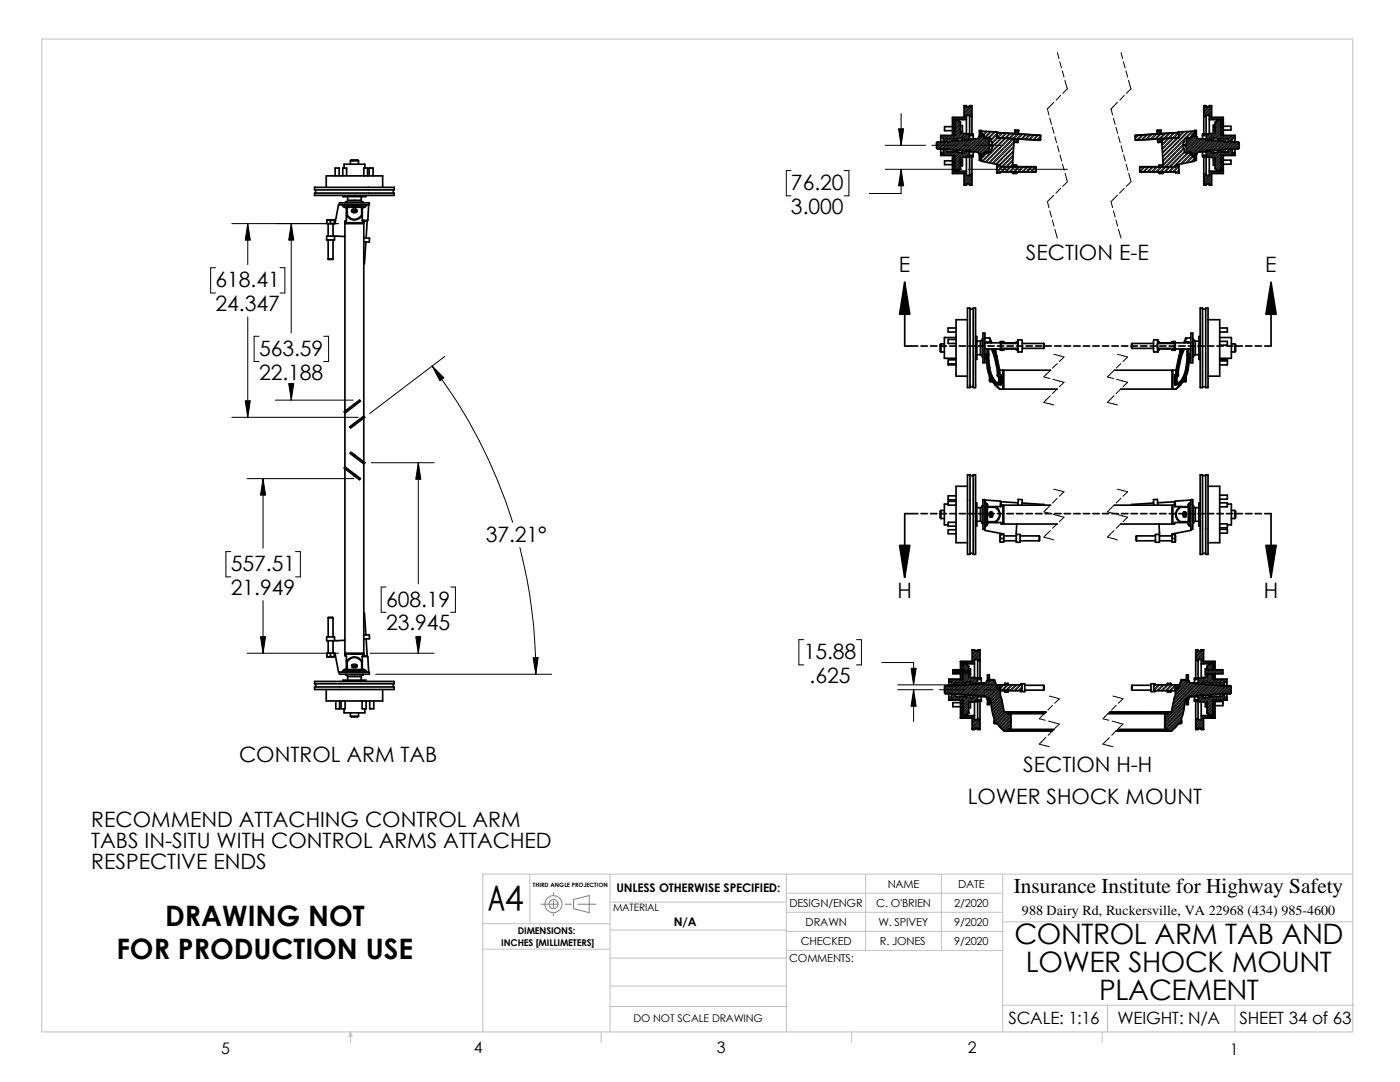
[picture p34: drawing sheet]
<svg xmlns="http://www.w3.org/2000/svg" width="279mm" height="216mm" viewBox="0 0 279 216" stroke-linecap="round" stroke-linejoin="round" font-family="sans-serif">
<defs><g id="words">
<text font-size="7.7" x="97.5" y="181.7">A4</text>
<g font-size="5.6">
<text x="33" y="184.7">DRAWING NOT</text>
<text x="23.2" y="191.3">FOR PRODUCTION USE</text>
<text x="202.4" y="188.3">CONTROL ARM TAB AND</text>
<text x="204.7" y="194">LOWER SHOCK MOUNT</text>
<text x="219.4" y="199.6">PLACEMENT</text>
</g>
<g font-size="4.2">
<text x="157.9" y="38">76.20</text>
<text x="157.9" y="42.7">3.000</text>
<text x="204.7" y="51.8">SECTION E-E</text>
<text x="43" y="57.4">618.41</text>
<text x="179.4" y="54.3">E</text>
<text x="252.5" y="54.3">E</text>
<text x="43" y="62.1">24.347</text>
<text x="51.7" y="71">563.59</text>
<text x="51.7" y="75.8">22.188</text>
<text x="46.1" y="114">557.51</text>
<text x="96.9" y="108.2">37.21°</text>
<text x="46.1" y="118.7">21.949</text>
<text x="179.1" y="119.3">H</text>
<text x="252.2" y="119.3">H</text>
<text x="77" y="121.1">608.19</text>
<text x="77" y="125.8">23.945</text>
<text x="160.4" y="131.6">15.88</text>
<text x="161.5" y="136.3">.625</text>
<text x="47.7" y="152">CONTROL ARM TAB</text>
<text x="204.2" y="154">SECTION H-H</text>
<text x="193.1" y="160.5">LOWER SHOCK MOUNT</text>
<text x="18.2" y="165">RECOMMEND ATTACHING CONTROL ARM</text>
<text x="18.2" y="169.2">TABS IN-SITU WITH CONTROL ARMS ATTACHED</text>
<text x="18.2" y="173.3">RESPECTIVE ENDS</text>
<text x="202.4" y="178.3">Insurance Institute for Highway Safety</text>
</g>
<g font-size="3.4">
<text x="201.3" y="204.3">SCALE: 1:16</text>
<text x="223" y="204.3">WEIGHT: N/A</text>
<text x="247.4" y="204.3">SHEET 34 of 63</text>
</g>
<g font-size="3.2">
<text x="44.2" y="210.2">5</text>
<text x="94.6" y="210.2">4</text>
<text x="143" y="210.2">3</text>
<text x="193.2" y="210.2">2</text>
<text x="245.4" y="210.4">1</text>
</g>
<text font-size="2.8" x="204" y="182.5">988 Dairy Rd, Ruckersville, VA 22968 (434) 985-4600</text>
<g font-size="2.4">
<text x="123" y="178">UNLESS OTHERWISE SPECIFIED:</text>
<text x="134.5" y="184.8">N/A</text>
</g>
<g font-size="2.2">
<text x="177.2" y="177.1">NAME</text>
<text x="191.2" y="177.1">DATE</text>
<text x="157.6" y="180.9">DESIGN/ENGR</text>
<text x="160.8" y="184.7">DRAWN</text>
<text x="174.9" y="180.9">C. O'BRIEN</text>
<text x="175.3" y="184.7">W. SPIVEY</text>
<text x="190.4" y="180.9">2/2020</text>
<text x="190.4" y="184.7">9/2020</text>
<text x="157.5" y="191.9">COMMENTS:</text>
<text x="159.8" y="188.5">CHECKED</text>
<text x="175.6" y="188.5">R. JONES</text>
<text x="190.4" y="188.5">9/2020</text>
</g>
<text font-size="2.1" x="126.4" y="203.9">DO NOT SCALE DRAWING</text>
<text font-size="2" x="122.3" y="181.7">MATERIAL</text>
<g font-size="1.9">
<text x="100" y="188.8">INCHES [MILLIMETERS]</text>
<text x="103.3" y="186.4">DIMENSIONS:</text>
</g>
<text font-size="1.2" x="106.3" y="177.1">THIRD ANGLE PROJECTION</text>
</g></defs>
<g fill="none" stroke="#c0c0c0" stroke-width=".2">
<path d="M8.3 7.8h261.7v198.1h-261.7zM105.7 174.4v9.9M121.8 174.4v31.5M156.9 178.2h43M156.9 174.4v31.5M172.8 174.4v15.3M187.9 174.4v15.3M200.1 174.4v31.5M270 174.4h-173.6v31.5M96.4 189.4h25.4M96.4 184.3h25.4M121.8 180h35.1"/>
<path d="M121.8 191.2h35.1M121.8 196.8h35.1M121.8 185.6h35.1M156.9 185.8h43.2M156.9 182h43M156.9 189.7h43M200.1 183.9h69.9M69.9 205.9l.4 .9h-.7zM69.9 205.9v2.2M120 205.9v2.2M121.8 200.8h35.1M170 205.9v2.2"/>
<path d="M200.1 200.6h70.1M220 205.9v2.2M221 200.6v5.4M246.5 200.6v5.3"/>
</g>
<g fill="none" stroke="#808080" stroke-width=".2">
<path d="M110.4 178.1v.4M110.4 179.8v1.3M114.5 179.5l3.1-.8v3.4l-3.1-.8zM107.9 180.4h3.6M110.4 182.3v.5M112.8 180.4h1.2M115.3 180.4h3.6"/>
<circle cx="110.4" cy="180.4" r=".92"/>
<circle cx="110.5" cy="180.4" r="1.71"/>
</g>
<g fill="none" stroke="#000" stroke-width=".34">
<path d="M62.8 38.5h15.9v.5h-15.9zM62.8 37.4h15.9v.5h-15.9zM63 37.9v.6M65.1 37.4v-2.3h11.3v2.3M66.9 35.1v-1.6h.8v1.6M68.4 35.1v-1.6h.8v1.6M68.4 39a.41 .41 0 0 0 .6 .2h3.4a.36 .36 0 0 0 .4 .1 .36 .36 0 0 0 .2-.3M68.7 33.5v-.7h4.1v.7M69.4 40l-.1 .3h-.3M69.4 40h2.7M69.4 39.2v.8M69.9 32.1h1.6"/>
<path d="M69.9 32.1l.2-.2h1.3l.1 .2M69.9 32.1v.7M71.5 32.1v.7M72.1 40l.2 .3h.2M72.1 39.2v.8M72.6 35.1v-1.6h.8v1.6M73.7 35.1v-1.6h.8v1.6M78.5 37.9v.6M187.7 27.5v.8M187.7 29.7v.8M187.7 30.5v.5h2.8v3.2h2.4M188.3 29.8v.7h-.6"/>
<path d="M188.6 28.3h-1.5l-.2 .2v1l.2 .2 6.4 .4v.2l1.6 .1 .2 .3M189.1 29.8v.5h2M190.1 32.1h-1.6v.8h1.6M190.1 25.3h-1.6v.8h1.6M190.1 31v3.6h2.3v2.4h.5v-.3h.6v.3h.5v-2.2M190.3 31l.2 .2M190.5 26.8l-.2 .2M191.1 27.7v.4M191.1 30v.3M191.1 23.9l.6 .5v2.1l2.5 .3v.3M191.1 27.7h-2v.6M191.1 30.3l.9 .3"/>
<path d="M191.7 31.8h.4v.4M191.7 25.1h.4v1.2h-.4M191.7 32.8h.4M191.7 32.2h.4M192 27.5v.5M192 30.1v.5M192 27.5h.4v.5M192 27.5l-.9 .2M192.1 32.8v.3h-.4M192.1 32.2v.6M192.4 30.1v.5h-.4M192.9 23.9v2.8"/>
<path d="M192.9 31.4v2.8M192.9 23.9h-2.4v3.1h-2.8v.5M192.9 34.2v.8h.6v-.2M193.5 30.1v.9h.7M193.5 23.2v3.5M193.5 31.3v3.5M193.5 23.2v-.2h-.6v.9M193.5 23.2h.5M193.5 34.8h.5M194 23.2v3.6M194 31.3v3.5M194 23.2v-2.1h-.5v.2h-.6v-.2h-.5v2.3h-2.3v3.6"/>
<path d="M194.2 27.1v.6M194.2 30.3v.7M194.2 31v.3l-2.5 .2v2.2l-.6 .5M194.2 27.1h-.7v.9M195.3 27.3l-.3 .4h-1.5v.3l-3.9 .2v.1h-1.3v-.8h-.6M195.3 30.8h.5v1.4l3.8 .7v.4h7.1M195.3 27.3h.5v-1.3h-.3v1.3M195.5 30.8v1.2h.3M195.8 26.5l.5 .3 .1 .7 1.3 .1 .3 1v.9l-.3 .9-.3 .1h-1l-.1 .7-.5 .3M195.8 27.1h.6l.1 .3M195.8 26.2l3.2 .1-.1 1.2 3.5 .2M196.4 27.5l.2 .1h.4l.1-.1"/>
<path d="M196.4 30.6v.3h-.6M196.4 30.6h.1M196.7 30.4v.1M196.7 27.5v.1M196.8 30.4v.1M196.8 27.5v.1M196.8 30.4l.2 .1M197 27.5l-.2 .1M197.1 27.4l.3 .1 .1 1.4 .5 .1-.5 .2-.1 1.3-.3 .1-.1-.2h-.4l-.2 .2M199.1 27.5h.1M199.1 27.5l8.5 .5M199.1 26.5h.1"/>
<path d="M199.1 26.5l8.5 .5M199.1 26.5l-.1 .1-.1 .7 .2 .2M199.6 33.1h-.7v1.4h.7v-.2h7.1M202.1 33h.8M202.1 34.3v.3h.8M202.4 28.4h.8M202.4 27.7h.8v.7M202.4 27.7l-.3 5.6M202.5 26h.1M202.5 26h.8M202.5 26v.7l.7 .1 .1-.8M202.9 33v.3"/>
<path d="M202.9 34.3v.3M203.2 28.4h.1M203.2 26.7l4.4 .3M203.3 26h.1M206.7 33.3l.1 .1M206.8 34.2h.1M206.8 33.4h.1M206.8 34.2l-.1 .1M206.8 33.4v.8M207.6 28h.1M207.6 27h.1M207.6 27l.1 .1"/>
<path d="M207.6 27.9h.1M207.6 27.9v.1M207.7 27.1h.1M207.7 27.1l-.1 .8M226.5 27.1h.1M226.5 27.1l.1 .8M226.6 27.9l.1 .1M226.6 27.9h.1M226.6 27l-.1 .1M226.6 27h.1M226.7 28h.1M227.5 34.2l7.1 .1v.2h.8"/>
<path d="M227.5 33.4v.8M227.5 34.2h.1M227.5 33.4h.1M230.9 26h.1M230.9 26v.8l.8-.1M230.9 26.7l-4.3 .3M231 27.7l-4.3 .3M231 27.7l.1 .7M231.1 28.4h.1M231.3 34.3v.3h.9M231.7 26h-.8M231.7 26v.7"/>
<path d="M231.7 26h.1M231.8 27.7l.1 .7h-.8M231.8 27.7h-.8M231.8 27.7l.3 5.6M232.1 33h-.8v.3M232.1 34.3v.3M234.6 33.1h.7M235.1 26.5l-3.4 .2M235.1 26.5l.1 .1v.9M235.1 26.5h.1M235.1 26.5l-8.5 .5M235.3 33.1v1.4"/>
<path d="M237.1 27.4l-.3 .1-.1 1.4h-.4v.1l.4 .1 .1 1.5h.3l.1-.2h.5l.1 .2M237.1 27.5l.1 .1h.5l.1-.1M237.2 27.5l.2 .1M237.4 30.4l-.2 .1M237.4 30.4v.1M237.4 27.5v.1M237.5 30.4v.1M237.5 27.5v.1M237.8 30.6v.3h.1M237.8 30.6h.1M237.9 30.9v.3l.5 .3M237.9 30.9h.5"/>
<path d="M238.4 26.5l-.5 .4-.1 .6-1.1 .1a.43 .43 0 0 0-.3 .6l-.2 .3v1l.2 .4a.47 .47 0 0 0 .4 .6h1l.1 .4M238.4 27.1h-.6v.3M238.4 26.2l-3.2 .1 .1 1.2-8.6 .5M238.8 27.3v-1.3h-.4v1.3h.4M238.8 30.8v1.2h-.4M238.8 27.3l.3 .4h1.6v.3l3.9 .2v.1h1.4v-.8h.5M238.8 30.8h-.4v1.4l-3.8 .7v.4l-7.1 .1M240 30.3v.7M240 27.1v.6M240 31v.3l2.5 .2v2.2l.7 .5M240 27.1h.7v.9M240.2 31.3v3.5"/>
<path d="M240.2 23.2v3.6M240.2 23.2h.5M240.2 34.8h.5M240.2 23.2v-2.1h.5v.2h.6v-.2h.5v2.3h2.3v3.6M240.7 31.3v3.5M240.7 23.2v3.5M240.7 23.2v-.2h.6v.9M240.7 30.1v.9h-.7M241.3 31.4v2.8M241.3 23.9v2.8M241.3 23.9h2.4v3.1h2.8v.5M241.3 34.2v.8h-.6v-.2"/>
<path d="M241.7 30.1v.5h.5M242.1 25.9v.3h.4M242.1 25.3h.4M242.1 25.9h.4M242.1 25.3v.6M242.2 30.1v.5M242.2 27.5v.5M242.2 27.5h-.5v.5M242.2 27.5l1 .2M242.5 24.9h-.4v.4M242.5 31.8h-.4v1.2h.4M243.2 30v.3"/>
<path d="M243.2 27.7v.4M243.2 23.9l-.7 .5v2.1l-2.5 .3v.3M243.2 30.3l-1 .3M243.2 27.7h1.9v.6M243.7 26.8l.2 .2M243.9 31l-.2 .2M244.1 25.2h1.6v.8h-1.6M244.1 32h1.6v.8h-1.6M244.1 31v3.6h-2.3v2.4h-.5v-.3h-.6v.3h-.5v-2.2M245.1 29.8v.5h-1.9M245.7 28.3h1.4l.2 .2v1l-.2 .2-6.4 .4v.2h-1.4l-.4 .2-.1 .2M246 29.8v.7h.5"/>
<path d="M246.5 29.7v.8M246.5 27.5v.8M246.5 30.5v.5h-2.8v3.2h-2.4M65.5 51.7h1M65.5 44.6v2.5M65.5 47.9v3.8M65.6 43.9l.4 .1M65.6 43.9h.7M65.6 43.9l-.4 .1M66 44v.6M66.3 43.9l.4 .1M66.3 43.9l-.3 .1"/>
<path d="M66.5 44.6v2.5M66.5 47.9v3.8M66.7 44v.6M66.8 47.1v.8h-1.6v-.8l3.6 .1M67.7 40.9v-.4h6v.4h-6.1l-.8 3.7h-1.6v-.6M68.2 40.9l.3 .4h.2M68.7 41.3h.4M68.7 40.9v.4M68.8 44.4h3.8M68.8 44.4l.2 .2M68.9 41.4h.2M69 40.3h3.5"/>
<path d="M69 40.3v.2M69.1 41.5v2.6h-.3v.3M69.1 41.1h.2M69.1 41.1v.4M69.1 41.1h.1M69.2 43.1h.1M69.3 42.9a1.64 1.64 0 0 0 2.9 0M69.3 41.4v1.5M69.3 42.9l-.1 .2M69.3 41.4l-.2 .1M69.3 41.4h2.9M69.3 41.1h1.3"/>
<path d="M69.3 41.1v.3M70.2 42.1h.1M70.3 42h.1a.39 .39 0 0 0 .4 .3 .39 .39 0 0 0 .3-.3M70.3 42l-.1 .1M70.3 42h.8M70.3 42h.1M70.5 41.8l-.3 .3 .1-.1M70.5 41.8h.5M70.5 41.8l-.2 .2M70.5 41.1h.2M70.7 41.1h.3M71 41.8l.3 .3"/>
<path d="M71 41.8l.1 .2M71 41.1h1.2M71.1 42a.26 .26 0 0 1 .2 .3 .26 .26 0 0 1-.4 .1h-.5l-.2-.3M71.1 42l.2 .1M71.1 42h.1M71.3 42.1h.1M72.2 41.4v1.5M72.2 42.9l.1 .1a1.81 1.81 0 0 1-3.1 .1M72.2 41.4l.1 .1M72.3 41.3h.4M72.3 41.5v2.5l.3 .1v.3M72.3 41.4h.3"/>
<path d="M72.3 41.1v.4M72.3 44.1h1M72.3 41.1h-.1v.3M72.4 43.9l-.1 .1M72.5 40.3v.2M72.6 52.6h.1M72.6 47.5h1.1v.8h-1.1M72.6 44.4l-.1 .2M72.7 52.6l-.1 .1M72.7 40.9v.4M73 48.3l-.3 4.3M73.2 44l.1 .1"/>
<path d="M73.2 40.9l-.3 .4h-.2M73.3 44.1l-.2 3.4M73.6 40.9l-.2 3.1-1.1-.1M180.6 56.3v12.7h1.2M253.7 56.3v12.7h-1.3M181.9 69h1.3M183.8 69h1.3M185.7 69h1.3M187.6 69h1.3M187.8 68.6v1.6M187.8 68.6a1.99 1.99 0 0 0 0 1.6M187.8 70.2h.7"/>
<path d="M187.8 68.6h.7M189.2 72.6v.2h1.6M189.2 72.6h1.6M189.5 69h1.3M190.8 67.7h-1.6v.8h1.6M190.8 71.8h-1.6v.8M190.8 65.4h-1.6v.9h1.6M190.8 67.4h-2.3v4.1h2.3M191.4 69h1.3M193.1 61.5h.5v15.8h-.5zM193.1 63.8h-2.3v11.3h2.3M193.3 69h1.3"/>
<path d="M193.6 61.7h.6M193.6 77.2h.6M194.2 61.5h.5v15.8h-.5zM194.7 67.1h.2v4.6h-.2M194.9 70.8h.8M194.9 68.1h.8M195.2 69h1.3M195.7 70.8l.3 .2v.2M195.7 68.1v2.7M196 67.6v.3l-.3 .2M196 67.6v3.6h.2M196 67.6h.2"/>
<path d="M196.2 66.5h.4v5.9h-.4zM196.6 71.4h.2M196.6 67.4h.8M196.6 68.4h6.5v.1M196.8 70.6v.8M196.8 71.4l.3 2M197 69.6v1M197 68.2v.2M197 68.2l.1 .2M197 68.2h.7M197 70.6h-.2l.4 2.8M197.1 73.4h.1"/>
<path d="M197.1 73.4a5.9 5.9 0 0 0 1.5 3.4M197.1 69.6v2.3M197.1 70.4l-.1 .2M197.1 71.9h.2M197.1 72l.3 1.4M197.1 69h1.3M197.2 73.4a6.4 6.4 0 0 0 1.6 3.4M197.3 69.6v2.3M197.3 71.9l.2 1.5M197.4 73.4a6.1 6.1 0 0 0 1.3 3M197.4 70.8l-.2 .1M197.4 73.4h.1"/>
<path d="M197.4 67.4l.5 .8M197.4 67.4l.3 .8M197.5 75.8v.3l.2 .1M197.5 75.8v-.7l.2 .6h.1l-.1 .1M197.5 75.8h.2M197.5 73.4a5.5 5.5 0 0 0 1.3 2.9l-.1 .1M197.7 75.8l.3 .4M197.7 75.8v.4M197.7 76.2h.3M197.7 75.8h.1M197.7 68.2h.2M197.7 68.2v.2"/>
<path d="M197.9 69.6l.6 1.5h.1M197.9 68.2v.2M198 76.2h.1M198 69.6l.6 1.5M198.2 69.6l.6 1.4M198.4 69.6l.5 1.4h-.1M198.5 71.2l.1-.1 .6 2.8h-.1zM198.6 76.8l.9 .8M198.7 76.4l.1 .1M198.7 76.8l.9 .8h.6M198.7 76.8h.1M198.7 76.8h-.1"/>
<path d="M198.7 69.6v.9l-.1-.9-.2 .1M198.8 71h.1l.6 2.9M198.8 76.8h.9M198.8 71l.7 3.7M198.8 76.5h.5M199.1 74.9l.2 .3M199.1 74.9h.1M199.1 74.9v-.9h.1v.9M199.1 69h1.2M199.2 74.9l.1 .2M199.3 75.2v.2M199.3 76.3v.2"/>
<path d="M199.3 76.3h-.5v.2M199.3 75.1l.2 .3M199.3 75.1v.1M199.3 75.4h.2M199.3 76.2h.2M199.3 76.2v.1M199.3 75.4v.8M199.5 76.2l-.2 .3M199.5 73.9v.8M199.5 74.7l.2 .1M199.5 75.4v.8M199.5 73.9h.7"/>
<path d="M199.6 69.7l.1 .2zM199.7 68.2l-.1 .2zM199.7 74.8h.1v1.9l-.1 .1M199.7 68.2h.6v.2M199.7 69.4l.1 .1M199.7 68.4v1.2M199.7 74.8v2M199.8 68.5v1M199.8 68.5h3.4v1h-3.4M199.8 68.5l-.1 .1M200.2 73.9v3.7M200.2 73.9l.1 .1"/>
<path d="M200.3 69.6v.3h-.6M200.3 77.5l-.1 .1M201 69h1.2M202.8 69.6v.2h.3M202.9 69h1.2M203.1 69.6l.1 .6M203.1 68.4l.1-.6v2.4M203.1 68.2h-.3v.2M203.1 69.5v.1h-6.5M203.2 67.8h.7l.1 .3v2.1h-.8M204 68.5h4.3M204 69.5h4.3"/>
<path d="M204.8 69h1.2M206.7 69h1.2M208.3 68.5v1M208.3 68.5l.1 .2-.1 .8M208.6 69h1.2M209.7 73.9h-9.4v3.7h10.7M210.5 69h1.3M212.4 69h1.3M214.3 69h1.3M216.2 69h1.3M218.1 69h1.3M220 69h1.3"/>
<path d="M221.9 69h1.3M222.4 73.9h11.5v3.7h-10.2M223.8 69h1.3M225.7 69h1.3M225.9 68.5v1M225.9 68.5l-.1 .1v.8l.1 .1M225.9 68.5h4.3M225.9 69.5h4.3M227.6 69h1.3M229.5 69h1.3M231.1 67.8v.6M231.1 67.8v2.4v-.6"/>
<path d="M231.1 67.8h-.8l-.1 .2 .1 2.2h.8M231.1 68.2h.3v.2M231.1 69.5v.1h6.6M231.4 69.6v.2h-.3M231.4 69h1.3M233.3 69h1.3M233.9 77.5l.2 .1M233.9 69.6v.3h.6M234.1 73.9v3.7M234.1 77.6h.5M234.1 73.9h.6M234.1 73.9l-.2 .1"/>
<path d="M234.4 68.5v1M234.4 68.5h-3.3l-.1 .3 .1 .7h3.3M234.4 68.5l.1 .1M234.5 68.2l.1 .2zM234.5 74.8l-.1 .1v1.8l.1 .1M234.5 68.4v1.2M234.5 74.8v2M234.5 69.4l-.1 .1M234.5 68.2h-.6v.2M234.6 69.7l-.1 .2zM234.6 77.6h.1M234.7 76.2l.2 .3"/>
<path d="M234.7 73.9v.8M234.7 76.2h.2M234.7 75.4h.2M234.7 74.7l-.2 .1M234.7 75.4v.8M234.9 75.1l-.2 .3M234.9 76.2v.1M234.9 75.1v.1M234.9 75.4v.8M234.9 76.3v.2M234.9 75.2v.2M234.9 76.3h.5v.2"/>
<path d="M234.9 76.5h.5M235 74.9l-.1 .2M235 74.9v-.9h.2v.9M235 74.9h.2M235.2 74.9l-.3 .3M235.2 69h1.3M235.4 71h-.1l-.6 2.9M235.4 71l-.7 3.7M235.5 69.6v.9l.1-.9 .2 .1M235.5 76.4l-.1 .1M235.6 76.8h-.1l-.9 .8M235.6 76.8l-.9 .8"/>
<path d="M235.6 71.1l.2 .1-.6 2.7h-.2zM235.8 69.6l-.5 1.4h.1M236 69.6l-.6 1.4M236.2 76.2h-.1M236.2 76.2h.4M236.2 69.6l-.6 1.5M236.3 68.2h.2M236.3 69.6l-.5 1.5h-.2M236.3 68.2v.2M236.4 75.7l.2 .1M236.4 75.7h.2l.1-.6v.7M236.5 68.2h.7"/>
<path d="M236.5 68.2l-.1 .2M236.6 75.8l-.4 .4M236.6 75.8v.4M236.6 75.8h.1M236.7 73.4h.2M236.7 73.4a5.5 5.5 0 0 1-1.3 2.9l.1 .1M236.7 75.8v.2l-.1 .2M236.8 67.4l-.2 .1-.3 .7M236.8 67.4l-.3 .8M236.8 67.4h.9M236.9 73.4a6.1 6.1 0 0 1-1.4 3M236.9 71.9l.2 .1"/>
<path d="M236.9 69.6v2.3M236.9 71.9l-.2 1.5M236.9 70.8l.2 .1M237 73.4a5.9 5.9 0 0 1-1.6 3.4h-.9M237 73.4h.2M237.1 69.6v2.3M237.1 70.4l.1 .2M237.1 72l-.2 1.4M237.1 70.9h.1M237.2 73.4a6.7 6.7 0 0 1-1.6 3.4M237.2 69h1.2M237.2 68.2v.2"/>
<path d="M237.2 69.6v1M237.2 68.2l-.1 .2M237.2 70.6h.2l-.4 2.8M237.4 70.6v.8M237.4 71.4h.3M237.4 71.4l-.2 2M237.7 66.5h.3v5.9h-.3zM237.7 68.4h-6.6v.1M238 67.6h.2M238.2 67.6l.1 .3 .2 .2M238.2 67.6v3.6h-.2M238.5 70.8l-.2 .1-.1 .3"/>
<path d="M238.5 68.1v2.7M238.5 70.8h.8M238.5 68.1h.8M239.1 69h1.2M239.5 61.5h.5v15.8h-.5zM239.5 67.1a.36 .36 0 0 0-.3 .3 .36 .36 0 0 0 .1 .3v3.4a.36 .36 0 0 0-.1 .4 .36 .36 0 0 0 .3 .2M240 61.7h.6M240 77.2h.6M240.6 61.5h.5v15.8h-.5zM241 69h1.2M241.1 63.8h2.3v11.3h-2.3M242.9 69h1.2"/>
<path d="M243.4 68.1h1.5v.8h-1.5M243.4 71.8h1.5v.2M243.4 65.4h1.5v.9h-1.5M243.4 67.4h2.3v4.1h-2.3M243.4 72h1.5M244.8 69h1.2M244.9 72v.8h-1.5M245.7 70.2h.7M245.7 68.6h.7M246.4 68.6v1.6M246.4 68.6a1.99 1.99 0 0 1 0 1.6M246.7 69h1.2"/>
<path d="M248.6 69h1.3M250.5 69h1.3M68.8 82v-37.4h3.8v38.5M68.8 82.4v10.8M68.9 93.2l1.9 1.5M68.9 93.2l-.2 .2 2 1.5M69.8 90.4l.9 .7M70 90.2l.8 .6M70.6 84.5l.2 .3M70.6 84.5l-.8 .7 .2 .2 .8-.6M70.7 80.7l-1.9 1.3-.1 .2 .2 .2M70.7 80.7l.1 .2"/>
<path d="M70.7 80.7l1.1-.9 .1 .3-1.1 .8M70.8 80.9l-1.9 1.5M70.8 90.8l2 1.5-.2 .2-1.9-1.4M70.8 94.7l-.1 .2M70.8 94.7l1.1 .8-.1 .2-1.1-.8M70.8 90.8l-.1 .3M72.6 92.5v37.8h-3.8v-36.8M72.6 83.1l-2 1.4M72.6 83.1l.1 .2-1.9 1.5M72.6 83.4v8.8M190.8 98.9h-1.6v.8h1.6M193.1 94.7h.5v15.9h-.5z"/>
<path d="M193.1 97h-2.3v11.3h2.3M193.6 94.9h.6M194.2 94.7h.5v15.9h-.5zM196.6 99.8l3.1 .2-.1 1.1M237.7 99.8l-3.2 .2 .1 1.1M239.5 94.7h.5v15.9h-.5zM240 94.9h.6M240.6 94.7h.5v15.9h-.5zM241.1 97h2.3v11.3h-2.3M243.4 98.8h1.5v.8h-1.5M181.8 102.5h-1.2v12.7M181.9 102.5h1.3"/>
<path d="M183.8 102.5h1.3M185.7 102.5h1.3M187.6 102.5h1.3M187.8 101.9v1.6M187.8 101.9l-.2 .1v1.3l.2 .2M187.8 103.5h.7M187.8 101.9h.7M189.2 100.6h-.7v4.1h.7M189.5 102.5h1.3M190.8 100h-1.6v.8h1.6M190.8 105.7h-1.6v.8h1.6M190.8 104.2h-1.6v.8h1.6"/>
<path d="M191.4 102.5h1.3M193.3 102.5h1.3M193.6 110.4h.6M194.7 100.4a.36 .36 0 0 1 .3 .2 .36 .36 0 0 1-.1 .4v3.4a.36 .36 0 0 1 .1 .3 .36 .36 0 0 1-.3 .2M194.9 104h.8M194.9 101.3h.8M195.2 102.5h1.3M195.7 104l.3 .2v.2M195.7 101.3v2.7M196 100.9v.2l-.3 .2M196 104.4h.2M196.2 100.9h-.2v3.5"/>
<path d="M196.6 100.2l.4 .5M196.6 105.6h-.4v-5.9h.4v6.1l3.7 .8v1.6h-.6M196.6 104.6h.4M196.6 100.7h.4M196.8 102.7v.2M196.8 102.4v.3M196.8 101.1v.1M196.8 104.1v.1M196.8 104.1h.3M196.8 101.2h.3M196.8 101.2v1.2M196.8 102.9v1.2"/>
<path d="M196.8 104.3h.4M196.8 101.1h.4M197 104.6l-.4 .6M197 100.7v.4M197 104.3v.3M197.1 101.2h1.5M197.1 104.1h1.5M197.1 104.1l.1 .2M197.1 101.2v2.9M197.1 100.8v.3M197.1 104.3v.2M197.1 102.5h1.3"/>
<path d="M197.2 104.3h1.6M197.2 101.1h1.6M197.2 101.1l-.1 .1M197.5 102.9l.3 .3M197.5 102.4v.5M197.5 102.9l.2 .2M197.7 102.3a.41 .41 0 0 1 .3 .4 .41 .41 0 0 1-.3 .4M197.7 103.1l.1 .1M197.7 102.3l-.2 .1M197.7 102.3v.8M197.7 102.3h.1M197.7 103.1h.1"/>
<path d="M197.8 102.1a.59 .59 0 0 1 .4 .6 .59 .59 0 0 1-.4 .5M197.8 102.1l-.3 .3M197.8 102.1l-.1 .2M198.6 104.1l.1 .1M198.6 101.2a1.65 1.65 0 0 1 0 2.9M198.7 101.1a1.87 1.87 0 0 1 0 3.1M198.7 101.1l-.1 .1M198.7 101.1h.1M198.7 104.2l.1 .1M198.8 104.3h1v.3h.4M199.1 102.5h1.2M199.6 107.1l.1 .3"/>
<path d="M199.6 107.1v.7M199.6 107.8l.1 .4M199.6 101h.1M199.7 106.7l-.1 .4M199.7 107.4l-.1 .4M199.7 107.4h.6M199.7 106.7h.6M199.8 100.1v.9M199.8 100.1l3.4 .2M199.8 100.1l-.1 .1M200.2 100.8v3.8M200.2 100.8h-.4l-.1 .3h-.9"/>
<path d="M200.2 100.8l.1 .1M200.3 106.9h2.5M200.3 107.9h2.5M200.3 104.4l-.1 .2M201 102.5h1.2M202.9 102.5h1.2M202.9 104.6l-.1 3.6h.8v-1.6h-.8M203.2 100.8v-1.1h.8v1.1M203.6 106.9h3.8M203.6 107.9h3.8M204 100.4l4.3 .3M204.8 102.5h1.2"/>
<path d="M206.7 102.5h1.2M207.4 106.9v1M208.3 100.7v.1M208.3 100.7l.1 .1M208.6 102.5h1.2M209.7 100.8h-9.4v3.8h10.7M210.5 102.5h1.3M212.4 102.5h1.3M214.3 102.5h1.3M216.2 102.5h1.3M218.1 102.5h1.3M220 102.5h1.3"/>
<path d="M221.9 102.5h1.3M222.4 100.8h11.5v3.8h-10.2M223.8 102.5h1.3M225.7 102.5h1.3M225.9 100.7v.1M225.9 100.7l-.1 .1M226.8 106.9v1M226.8 106.9h3.8M226.8 107.9h3.8M227.6 102.5h1.3M229.5 102.5h1.3M230.3 100.8l-.1-1.1h.8l.1 1.1"/>
<path d="M230.3 100.4l-4.4 .3M231.3 104.6l.1 3.6h-.8v-1.6h.8M231.4 106.9h2.5M231.4 107.9h2.5M231.4 102.5h1.3M233.3 102.5h1.3M233.9 104.4l.2 .2M233.9 107.4h.6M233.9 106.7h.6M234.1 100.8v3.8M234.1 100.8h.3l.1 .3M234.1 100.8l-.2 .1"/>
<path d="M234.4 100.1v.9M234.4 100.1l-3.4 .2M234.4 100.1l.1 .1M234.5 107.4l.1 .4M234.5 106.7l.1 .4M234.5 101.1h2.5M234.6 107.8l-.1 .4M234.6 107.1l-.1 .3M234.6 107.1v.7M234.6 107.8v.4M234.6 106.7v.4M234.6 101h-.1"/>
<path d="M235.2 102.5h1.3M235.6 101.2l-.1-.1a1.76 1.76 0 0 0 0 3.1l.1-.1M235.6 101.2a1.64 1.64 0 0 0 0 2.9M235.6 104.1h1.6M235.6 101.2h1.6M236.6 102.3a.27 .27 0 0 0-.4-.1 .27 .27 0 0 0-.1 .3 .39 .39 0 0 0 .3 .6h.2M236.6 102.3l-.2-.2 .3 .3M236.6 102.3l-.3 .1a.39 .39 0 0 0-.1 .4 .39 .39 0 0 0 .4 .3M236.6 102.3v.8M236.6 102.3l.1 .1M236.6 102.3h.1M236.6 103.1h.1"/>
<path d="M236.7 102.9l-.3 .3 .2-.1M236.7 102.4v.5M236.7 102.9l-.1 .2M237 104.3h-2.6v.3h-.3M237 101.1l.2 .1M237 104.3h.4M237 101.1h.4M237.1 104.3v.2M237.1 100.8v.3M237.2 104.1l-.2 .2M237.2 101.2v2.9M237.2 104.1h.2"/>
<path d="M237.2 101.2h.2M237.2 102.5h1.2M237.2 104.6v.3l.5 .3M237.2 104.3v.3M237.2 100.7v.4M237.2 104.6h.5M237.2 100.7h.5M237.4 104.1v.1M237.4 102.4v.3M237.4 102.7v.2M237.4 101.1v.1M237.4 101.2v1.2"/>
<path d="M237.4 102.9v1.2M237.7 100.2l-.5 .3v.2M237.7 105.6h.3v-5.9h-.3v6.1l-3.8 .8v1.6h.6M238 100.9h.2v3.5M238 104.4h.2M238.2 100.9l.1 .3 .2 .1M238.5 104l-.2 .1-.1 .3M238.5 101.3v2.7M238.5 104h.8M238.5 101.3h.8M239.1 102.5h1.2M239.5 100.4a.36 .36 0 0 0-.3 .2 .36 .36 0 0 0 .1 .4v3.4a.36 .36 0 0 0-.1 .3 .36 .36 0 0 0 .3 .2"/>
<path d="M240 110.4h.6M241 102.5h1.2M242.9 102.5h1.2M243.4 100.3h1.5v.8h-1.5M243.4 104.5h1.5v.8h-1.5M243.4 105.6h1.5v.8h-1.5M244.8 102.5h1.2M244.9 100.6h.8v4.1h-.8M245.7 103.5h.7M245.7 101.9h.7M246.4 101.9v1.6M246.4 101.9l.2 .1v1.3l-.2 .2"/>
<path d="M246.7 102.5h1.2M248.6 102.5h1.3M250.5 102.5h1.3M252.4 102.5h1.3v12.7M62.8 136h15.9v.4h-15.9zM62.8 137.1h15.9v.5h-15.9zM63 136.4v.7M65.1 137.6v2.3h11.3v-2.3M65.2 131l.4 .1M65.2 131v-.7h1.6l.8 3.8h6.1v.4h-6v-.4M65.5 123.3h1M65.5 123.3v3.8"/>
<path d="M65.5 127.8v2.5M65.6 131.1h.7M66 131l-.4 .1M66 131l.3 .1M66 130.3v.7M66.5 123.3v3.8M66.5 127.8v2.5M66.7 131l-.4 .1M66.7 130.3v.7M67 139.9v1.5h.8v-1.5M68.1 139.9v1.5h.8v-1.5M68.4 136l.1-.3h4.5v.3"/>
<path d="M68.7 133.7h-.1l-.4 .4M68.7 133.7h.4M68.7 133.7v.4M68.8 130.5h3.8M68.8 130.5v.4h.3v1M68.8 127.8h-3.6v-.7h1.6v.7M68.9 133.5h.2M69 134.6l.2 .1 .2 .3M69 134.6h3.5M69 134.5v.1M69 130.3l-.2 .2M69.1 131.9l.1 .1"/>
<path d="M69.1 131.9v1.6M69.1 133.5l.2 .1M69.1 133.9h.2M69.1 133.5v.4M69.2 132a1.87 1.87 0 0 1 3.1 0M69.2 132h.1M69.3 132v1.6M69.3 132a1.65 1.65 0 0 1 2.9 0M69.3 133.6v.3M69.3 133.6h2.9M69.3 133.9h1.2M69.4 135h2.7"/>
<path d="M69.4 135v.7M70.2 132.9a.62 .62 0 0 1 .5-.4 .62 .62 0 0 1 .6 .4M70.2 132.9l.3 .3M70.2 132.9l.1 .1M70.3 133h.1a.39 .39 0 0 1 .4-.3 .39 .39 0 0 1 .3 .3M70.3 133l.2 .2M70.3 133h.8M70.3 133h.1M70.5 133.2h.5M70.5 133.9h.2M70.7 133.9h.3M71 133.9h1.2"/>
<path d="M71.1 133l-.1 .2M71.1 133h.1M71.3 132.9l-.1 .2-.2 .1M71.3 132.9l-.2 .1M72.1 135v.7M72.2 132v1.6M72.2 133.9h.1M72.2 133.6v.3M72.3 139.9v1.5h.8v-1.5M72.3 133.7h.4M72.3 132h-.1M72.3 131.9v.1"/>
<path d="M72.3 131.9v1.6M72.3 133.5l-.1 .1M72.3 133.5h.3M72.3 131v.9M72.3 133.5v.4M72.3 131h1.1l.2 3.1M72.5 134.6l-.2 .1-.2 .3M72.5 130.3l.1 .2M72.5 134.5v.1M72.6 122.3h.1M72.6 130.5v.4l-.3 .1M72.6 126.7h1.1v.8h-1.1"/>
<path d="M72.7 133.7l.5 .4M72.7 122.3l.3 4.4M72.7 133.7v.4M73.1 127.5l.2 3.4M73.3 130.9h-1l.1 .1M73.3 130.9l-.1 .1M73.8 139.9v1.5h.8v-1.5M78.5 136.4v.7M188.5 137.5v.3M188.5 137.8v.4l.2 .2 6.5 .3v.3h1.4M188.5 137v.5M188.7 138.4l1.5 .1"/>
<path d="M189.4 136.1v.7M189.4 138.4v.7M189.4 139.1v.6h2.7v3.1h2.4M189.4 136.1h.5v.7l5.3-.3v-.2h1.4M189.9 138.5v.6h-.5M190.2 134.2v.3h1.5M190.2 136.8h-1.5l-.2 .2M190.2 136.8l-1.5 .1-.2 .1M190.2 134.2h3.1v.9M190.2 133.9v.3M190.7 138.5v.5h2M191.7 133.6h-1.5v.3"/>
<path d="M191.7 134.3v1.3l.4-.2M192.1 139.9l-.4-.2v3.6h2.3v2.2h.5M192.1 134.3v1.3h-2.7v.5M192.2 134.2l-.1 .1M192.4 134.2l.9 .1M192.4 133.8h.9M192.7 136.3v.3M192.7 138.6v.4M192.7 136.3h-2v.5M192.7 132.5l.6 .5M192.7 139l.9 .2M193.3 133.4h.4v.2"/>
<path d="M193.3 133h.1M193.3 135.1l2.5 .2M193.3 133v.9h-3.1M193.3 133.6h.4M193.3 134.6h.4M193.6 136v.5M193.6 138.7v.5M193.6 136h.5v.5M193.6 136l-.9 .3M193.7 134.6l-.4 .1M193.7 133.6v1M194.1 138.7v.5h-.5"/>
<path d="M194.5 132.5v2.8M194.5 140v2.8M194.5 129.7v.2h.6v-.2h.5M194.5 129.7h-.5v2.3h-2.3v1.8h.4v-1.3h2.4M195.1 138.7v.9h.7M195.1 131.8v3.5M195.1 140v3.4M195.1 131.8v-.2h-.6v.9M195.1 131.8h.5M195.6 131.8v3.5M195.6 139.9v3.5M195.6 129.7v2.1"/>
<path d="M195.8 135.6v.7M195.8 139v.6M195.8 135.6h-.7v.9M195.8 139.9h.1M195.8 135.3h.1M195.8 139.9l-2.5 .2M195.8 135.3v.3M195.8 139.6v.3M196.6 139l.2 .1 .2 .3h.4v1.2h-.3v-1.2M196.6 139l.2 .1 .2 .3M197 135.8l-.2 .3-.2 .2M197 135.8l-.2 .4-.2 .1"/>
<path d="M197 135.8h.4v-1.1h-.3v1.1M197.4 139.6h.3l.3 2.1 .4 1.6M197.4 135.6h1M198.5 135.7l-.2-.1 .8 1.6M198.8 136.7h.3M199 137.1l.2 .1M199.1 136.7h.3M199.1 137.2h.1M199.1 136.7v.5M199.2 137.2h.3M199.4 136.7h.1M199.4 136.7v.5"/>
<path d="M199.5 137.2l.1 .2M199.5 137.2l.1 .3M199.5 136.7h.1M199.5 136.7v.5M199.6 137.5v.3M199.6 136.7h4.4v1.1h-4.4M199.6 136.7v2l.2 .5M199.9 139.2l.5 2.9M200.5 137.9l.1 .2zM200.6 136.4l-.1 .2zM200.6 136.4h.6v.3M201.2 137.8v.3h-.6"/>
<path d="M203.7 136.7v-.3h.8v1.6h-.8v-.2M204.5 136.7h3.8M204.5 137.7h3.8M208.3 136.8v.9M208.3 136.7l.1 .1M208.4 136.9l-.1 .8M225.9 136.7v1M225.9 136.7v1h3.8M225.9 136.7h3.8M230.5 136.7v-.3h-.8v1.6h.8v-.2M233 137.8v.3h.6M233.6 136.4l.1 .2z"/>
<path d="M233.6 136.4h-.6v.3M233.7 137.9l-.1 .2zM234.4 139.2l-.6 2.9h-.7l-.1 .1M234.6 136.7h.1M234.6 137.5v.3M234.6 136.7h-4.3v1.1h4.3M234.6 136.7v2l-.2 .5M234.7 136.7h.1M234.7 136.7v.5M234.7 137.2l-.1 .2M234.7 137.2l-.1 .3M234.7 137.2h.3"/>
<path d="M234.8 136.7h.4M234.8 136.7v.5M235.2 137.1l-.2 .1M235.2 137.2h-.2M235.2 136.7v.5M235.2 136.7h.2M235.9 135.6l-.2 .1M235.9 135.6l-.2 .1-.5 1.5M235.9 135.6h.9M236.8 139.6h-.2l-.3 2.1-.5 1.6M237.2 139.4v1.2h-.4v-1.2h.5M237.2 135.8v-1.1h-.4v1.1h.5"/>
<path d="M237.2 135.8l.1 .3 .4 .2-.3-.1zM237.7 139l-.3 .1-.2 .3M237.7 139l-.4 .1-.1 .3M238.4 139v.6M238.4 135.6v.7M238.4 139.9l2.5 .2M238.4 135.6h.7v.9M238.4 139.9h.1M238.4 135.3h.1M238.4 135.3v.3M238.4 139.6v.3M238.6 139.9v3.5"/>
<path d="M238.6 131.8v3.5M238.6 131.8h.5M239.1 140v3.4M239.1 131.8v3.5M239.1 129.7v.2h.6v-.2h.5M239.1 131.8v-.2h.6v.9M239.1 129.7h-.5v2.1M239.1 138.7v.9h-.7M239.7 140v2.8M239.7 132.5v2.8M239.7 132.5h2.4v1.1M240.1 138.7v.5h.5"/>
<path d="M240.2 129.7v2.3h2.3M240.6 138.7v.5M240.6 136v.5M240.6 136h-.5v.5M240.6 136l.9 .3M240.9 135.1l-2.5 .2M240.9 133v.6h3.2v.9h-3.2v.6M240.9 133.4h-.4v1.3h.4M240.9 133h.1M241.5 138.6v.4M241.5 136.3v.3M241.5 132.5l-.6 .5"/>
<path d="M241.5 136.3h2v.5M241.5 139l-.9 .2M241.8 134.5h-.9M242.1 134.5v1.1h2.8v.5M242.1 139.9l.4-.2v3.6M242.5 140h1.6v.8h-1.6M242.5 132v1.6M242.5 134.5v1.1l-.4-.2M243.5 138.5v.5h-2M244.1 136.8h1.4l.2 .2M244.1 136.8l1.4 .1 .2 .1M244.3 138.5v.6h.6"/>
<path d="M244.9 138.4v.7M244.9 136.1v.7M244.9 139.1v.6h-2.8v3.1h-2.4M244.9 136.1h-.6v.7l-5.3-.3 .1-.2h-1.4M245.7 137.5v.3M245.7 138.3l-.2 .1-6.5 .3 .1 .3h-1.4M245.7 137.8v.4l-.2 .2-1.4 .1M245.7 137v.5M68.7 141.4v.8h4.1v-.8M69.9 142.9h1.6M69.9 142.9l.2 .1h1.3l.1-.1M69.9 142.2v.7"/>
<path d="M71.5 142.2v.7M191.7 140.2h-1.5v.8h1.5M193.3 142.3h.1M193.3 142.3l-.6 .5M193.3 140.1v2.2M193.7 140.1v1.1h-.4M194.5 145.5v-.1l1.1 .1M194.5 142.8v.8h.6v-.2M195.1 143.4h.5M195.6 143.4v2.1M198.4 144.1l.1 .3zM198.4 143.8v.3z"/>
<path d="M198.4 143.3v.5M198.5 144.4h.5M198.9 144.4l1.5 1.4M200.4 145.8h.1M200.4 142.1h.7l.1 .1M200.5 145.8h.6M201.2 142.4h.6v1.4M201.2 145.7l-.1 .1M201.8 143.8v.3M201.8 144.1v1.4M208.8 142.1h-7.6v.3h7.3M210.4 145.5h-9.2v.3h8.9"/>
<path d="M221.5 142.1h11.5v.3h-11.8M222.8 145.8h10.2M223.1 145.5h9.9v.3M232.5 143.8v.3M232.5 144.1v1.4M233 145.7l.8 .1M233 142.4h-.5v1.4M233.8 145.8h.1M235.3 144.4l-1.5 1.4M235.6 144.4h-.4M235.8 143.9v.2zM235.8 144.1v.2l-.2 .1z"/>
<path d="M235.8 143.3v.5M238.6 143.4v2.1h.5M238.6 143.4h.5M239.1 145.5v-.1l1.1 .1M239.7 142.8v.8h-.6v-.2M240.5 140.1v.9h.4M240.9 142.3l.6 .5M240.9 140.1v2.2M240.9 142.3h.1M242.5 143.3h-2.3v2.2"/>
</g>
<g fill="none" stroke="#000" stroke-width=".2">
<path d="M211 10.5l.3 1.2M211.5 12.3l.3 1.2M211.7 19l-.9 1M212 14.1l.3 1.3M212.5 16l.5 1.7-.9 .9M223.7 10.5l.3 1.2M224.2 12.3l.3 1.2M224.4 19l-.9 1M224.7 14.1l.3 1.3M225.2 16l.5 1.7-.9 .9M157.9 34h-1v5.1h1M168.4 34h1v5.1h-1"/>
<path d="M176.7 29h8M176.7 33.8h15.3M179.8 33.8v4.8h-6.3M179.8 22.6v6.4M186 29h5M187.1 28.3l-.2 .2M187.4 28.3l-.5 .5M187.7 28.3l-.8 .8M187.7 30.5h.1M187.9 27l-.2 .2M188 28.3l-1.1 1.1M188 30.5l-.3 .3"/>
<path d="M188.2 27l-.5 .4M188.3 28.3l-1.3 1.3M188.5 29.8l-.2 .2M188.5 27l-.6 .5M188.6 28.3l-1.4 1.4M188.8 27l-.6 .5M189 27l-.7 .8M189.1 28l-1.7 1.7M189.1 30l-1.1 1M189.1 30.3l-.8 .7M189.1 27.7l-.5 .6M189.1 28.3l-1.4 1.4"/>
<path d="M189.3 27l-1 1M189.4 30.3l-.8 .7M189.4 28.3l-1.4 1.4M189.6 27l-1.3 1.3M189.6 30.3l-.7 .7M189.8 28.2l-1.5 1.5M189.9 27l-.8 .7M189.9 30.3l-.7 .7M190.1 23.4h.1M190.1 28.1l-1.5 1.6M190.2 30.3l-.8 .7M190.3 31.1l-.2 .2"/>
<path d="M190.4 23.4l-.3 .3M190.4 27l-.7 .7M190.4 31.2l-.3 .3M190.5 28.1l-2.2 2.2M190.5 30.3l-.8 .7M190.7 23.4l-.6 .6M190.8 28.1l-3 2.9M190.8 30.3l-.8 .7M190.9 23.4l-.8 .9M191 30.3l-.7 .7M191.1 28.1l-1.8 1.7M191.1 34.2l-.5 .4"/>
<path d="M191.2 24l-1.1 1.1M191.2 23.4l-1.1 1.1M191.3 30.4l-.8 .8M191.3 28.1l-1.7 1.7M191.3 24.1l-1.2 1.3M191.4 34.2l-.5 .4M191.5 30.4l-1.4 1.4M191.5 23.4l-1.4 1.4M191.5 24.2l-1.4 1.5M191.6 28l-1.8 1.9M191.7 24.3l-1.6 1.7M191.7 24.9l-1.6 1.6"/>
<path d="M191.7 26.3l-1.5 1.4M191.7 31.9l-1.6 1.6M191.7 33l-1.6 1.6M191.7 30.5l-1.6 1.6M191.7 31.6l-1.6 1.6M191.7 33.3l-1.3 1.3M191.7 33.6l-.4 .4M191.7 24.6l-1.6 1.6M191.7 25.1l-1.6 1.7M191.7 25.4l-2.3 2.3M191.7 25.7l-1.2 1.2M191.7 26l-1.7 1.7"/>
<path d="M191.7 34.2l-.5 .4M191.7 32.2l-1.6 1.6M191.7 26.5l-1.2 1.2M191.8 23.4l-.5 .5M191.9 30.6l-1.8 1.8M191.9 28l-1.9 1.9M191.9 34.2l-.4 .4M192 26.6l-1.2 1.1M192 32.2l-1.9 1.9M192.1 23.4l-.5 .5M192.1 32.4l-2 1.9M192.1 32.7l-.2 .1"/>
<path d="M192.2 30.6l-2.1 2.1M192.2 26.6l-1.1 1.1M192.2 28l-1.9 1.9M192.2 34.2l-.4 .4M192.3 29h1.2M192.3 23.4l-.4 .5M192.5 26.6l-1 1M192.5 34.2l-.5 .4M192.7 21.1l-.3 .3M192.7 26.6l-.8 .9M192.8 34.2l-.5 .4M192.9 23.2l-.7 .7"/>
<path d="M192.9 23.7l-.2 .2M192.9 34.4l-.5 .4M192.9 34.7l-.5 .4M192.9 34.9l-.5 .5M192.9 21.2l-.5 .5M192.9 23.5l-.5 .4M193 26.7l-.8 .8M193 21.3l-.6 .6M193.1 35l-.7 .7M193.3 26.7l-.9 .8M193.3 33.8h7.9M193.3 21.3l-.9 .9"/>
<path d="M193.4 35l-1 1M193.5 27.3l-2.7 2.7M193.5 27.6l-2.4 2.4M193.5 27.9l-2.2 2.1M193.5 30.1l-1.3 1.4M193.5 30.4l-1.1 1M193.5 30.7l-.7 .7M193.5 31l-.4 .4M193.5 26.7l-1.1 1.1M193.5 34.8v.1M193.6 27.7l-.1 .1M193.7 31l-.3 .3"/>
<path d="M193.8 26.8l-3.3 3.1M193.8 21.1l-1.4 1.4M193.8 34.8l-1.4 1.4M193.9 27.7l-2.3 2.3M194 22.1l-1 .9M194 22.3l-.7 .7M194 22.6l-.5 .5M194 22.9l-.4 .3M194 21.2l-1.6 1.6M194 23.2h-.1M194 35l-1.6 1.5M194 35.2l-1.6 1.6"/>
<path d="M194 35.5l-1.5 1.5M194 35.8l-1 .9M194 36.1l-.7 .6M194 36.4l-.5 .4M194 36.6l-.3 .4M194 21.5l-1.6 1.6M194 21.8l-1.6 1.6M194 31l-.3 .3M194 26.8l-.2 .3M194.2 27.7l-2.3 2.3M194.2 31l-.2 .3M194.2 26.8l-.2 .3"/>
<path d="M194.5 27.7l-2.3 2.4M194.8 27.7l-2.4 2.4M194.8 29h5.1M195.1 27.7l-2.7 2.6M195.6 26l-.1 .2M195.7 27.3l-5.6 5.6M195.8 26.9l-.5 .5M195.8 31.4l-.3 .4M195.8 26.1l-.3 .4M195.8 26.6l-.3 .4M195.8 31.1l-.3 .4M196 27.1l-.2 .2"/>
<path d="M196 26.2l-.5 .6M196.3 27.1l-4.4 4.4M196.3 26.2l-.4 .4M196.4 27.2l-2.9 2.9M196.4 30.5l-.4 .4M196.4 30.8l-.1 .1M196.5 27.6l-2.7 2.7M196.7 30.5l-.4 .4M196.8 26.2l-.6 .6M196.8 27.6l-2.7 2.7M197 30.5l-1.5 1.5M197.1 26.2l-.8 .8"/>
<path d="M197.4 27.8l-2.5 2.5M197.4 28.1l-2.2 2.3M197.4 28.4l-2.1 2.2M197.4 28.7l-2 2.1M197.4 29.5l-.8 .9M197.4 29.8l-.6 .6M197.4 30.1l-.3 .4M197.4 30.4l-.2 .2M197.5 28.9l-2 2M197.6 26.2l-4.1 4.1M197.7 30.4l-1.8 1.8M197.8 28.9l-2.3 2.3"/>
<path d="M197.9 26.3l-1.3 1.2M198 29l-.2 .1M198.4 26.3l-4 4M198.7 26.3l-4.1 4M198.9 27.5l-.9 .9M199 26.6l-1.2 1.2M199.3 33.1l-.4 .3M199.3 26.5l-1.5 1.5M199.5 33.1l-.6 .6M199.6 34.4l-.1 .1M199.9 26.5l-.9 .9M200.2 26.5l-2.2 2.2"/>
<path d="M200.7 26.6l-2.7 2.6M200.9 26.6l-2.9 2.9M201.5 26.6l-3.8 3.7M201.7 26.6l-5.6 5.7M202.1 32.7l-1.6 1.6M202.1 32.1l-2.1 2.2M202.1 33l-1.3 1.3M202.1 31.8l-2.4 2.5M202.2 30.9l-3.3 3.3M202.2 31.2l-3.3 3.3M202.2 30.4l-2.6 2.6M202.3 26.7l-5.7 5.6"/>
<path d="M202.3 30.1l-2.9 2.8M202.3 29.4l-3.4 3.4M202.3 29.1l-3.6 3.6M202.4 28.5l-4.2 4.1M202.4 33l-.3 .3M202.5 33.8h1.3M202.6 26l-.1 .2M202.6 27.7l-.2 .2M202.7 33l-1.3 1.3M202.8 34.3l-.3 .3M202.9 33.1l-1.2 1.2M202.9 34.5l-.1 .1"/>
<path d="M202.9 26l-.4 .5M203.2 26l-6.4 6.4M203.2 28.3l-.2 .1M203.2 28l-.4 .4M203.2 33.3l-1.1 1.1M203.3 26.2l-.5 .5M203.3 26.5l-6 6M203.3 26.8l-5.8 5.7M203.5 33.3l-1.3 1.3M203.8 26.8l-5.8 5.8M204 33.3l-.9 1M204.1 26.8l-1.6 1.6"/>
<path d="M204.3 33.3l-1 1M204.6 26.8l-.9 1M204.9 33.3l-1 1M204.9 26.8l-.9 1M205 33.8h8M205.2 33.3l-1 1M205.4 26.9l-.9 .9M205.7 26.9l-.9 .9M205.7 33.3l-.9 1M206 33.3l-1 1M206.2 26.9l-.9 1M206.5 26.9l-1 1"/>
<path d="M206.6 33.3l-1 1M206.8 34l-.4 .3M206.8 33.4l-.9 .9M207 27l-.9 .9M207.3 27l-1 .9M207.6 27.4l-.5 .6M207.7 27.1l-.8 .8M209 21.8l.3 1.1M209.5 23.6l.3 1.2M210 25.4l.4 1.2M210.3 20.4l-1.3 1.4M210.3 38.9l-1.3 1.3"/>
<path d="M210.5 27.3l.4 1.2M211 29.1l.4 1.2M211.5 30.9l.4 1.2M211.7 37.6l-1 .9M212 32.8l.4 1.2M212.6 34.6l.4 1.6M213 36.3l-.9 .9M222.2 23.6l.3 1.2M222.7 25.4l.4 1.2M223 20.4l-1.3 1.4 .3 1.1M223 38.9l-1.3 1.3M223.2 27.3l.4 1.2"/>
<path d="M223.7 29.1l.4 1.2M224.2 30.9l.4 1.2M224.4 37.6l-1 .9M224.7 32.8l.4 1.2M225.3 34.6l.4 1.6M225.7 36.3l-.9 .9M227 27l-.5 .4M227.3 27l-.7 .7M227.7 33.3l-.2 .2M227.9 26.9l-1.1 1.1M228.2 26.9l-1.1 1.1M228.3 33.3l-.8 .8"/>
<path d="M228.5 33.3l-1 1M228.8 26.9l-1.1 1M229.1 26.8l-1.1 1.1M229.1 33.3l-1 1M229.4 33.3l-1 1M229.7 26.8l-1.1 1.1M230 33.3l-1.1 1M230 26.8l-1.1 1.1M230.2 33.3l-1 1M230.5 26.8l-1 1M230.8 33.3l-1 1M230.9 26.8l-1.1 1"/>
<path d="M231 26l-.1 .1M231.1 33.3l-1 1M231.3 26l-.4 .4M231.6 26l-.7 .7M231.6 33l-.2 .3M231.7 26.2l-.5 .5M231.7 26.5l-1.3 1.3M231.8 26.7l-1.1 1M231.8 27.8l-.7 .6M231.9 33l-1.3 1.3M232 34.3l-.3 .3M232.1 34.5l-.1 .1"/>
<path d="M232.4 26.6l-1.4 1.4M232.7 26.6l-1.6 1.6M233.3 26.6l-1.8 1.8M233.6 26.6l-1.8 1.8M234.1 26.5l-2.2 2.3M234.4 26.5l-2.5 2.6M234.6 33.1l-1.2 1.2M235.1 26.5l-3.2 3.1M235.2 27.5l-3.2 3.1M235.2 33.1l-1.2 1.2M235.3 33.8l-.7 .7M235.3 34.1l-.4 .4"/>
<path d="M235.3 33.2l-1 1.1M235.5 26.3l-3.6 3.6M236.1 26.3l-4.1 4.1M236.2 29l-5.3 5.3M236.2 29.5l-4.9 4.9M236.2 28.7l-4.1 4.1M236.3 29.7l-4.9 4.9M236.4 27.9l-4.3 4.4M236.4 30.2l-4.1 4.1M236.4 26.3l-1.1 1.1M236.5 30.4l-3.9 3.9M236.6 28.9l-.3 .2"/>
<path d="M236.9 27.4l-.1 .2M236.9 30.5l-3.7 3.8M237 26.2l-5 5M237.1 27.5l-.3 .4M237.2 30.5l-2.4 2.4M237.3 27.6l-.5 .6M237.3 26.2l-5.3 5.3M237.6 27.6l-.8 .8M237.7 30.5l-2.2 2.2M237.9 27l-.5 .5M237.9 27.3l-.2 .2M237.9 26.2l-5.8 5.8"/>
<path d="M238 31.2l-1.4 1.3M238.1 31.3l-1.2 1.2M238.1 27.1l-.3 .3M238.2 26.2l-1.4 1.3M238.6 26l-.2 .2M238.8 26.1l-.6 .6M238.8 26.4l-.4 .4M238.8 26.7l-2.1 2M238.8 27l-2.2 2.1M238.8 27.3l-2.1 2M238.8 31.8l-.3 .2M238.8 30.9l-.4 .4"/>
<path d="M238.8 31.2l-1.2 1.1M238.8 31.5l-.8 .8M238.9 27.4l-2.1 2.1M239 27.6l-2.2 2.2M239.2 27.7l-2.4 2.4M239.4 27.7l-2.6 2.7M239.7 27.7l-2.8 2.9M240 27.7l-2.7 2.7M240.1 31l-.1 .1M240.1 26.8l-.1 .1M240.3 27.7l-2.7 2.7M240.4 31l-.3 .3"/>
<path d="M240.4 26.8l-.3 .3M240.5 21.1l-.3 .2M240.5 34.8l-.3 .3M240.6 27.7l-2.8 2.8M240.6 31l-.3 .3M240.7 27.9l-4.8 4.8M240.7 30.1l-.2 .2M240.7 26.7l-.3 .4M240.7 36.8l-.1 .2M240.7 21.1l-.5 .5M240.7 23.1l-.2 .1M240.7 34.8l-.5 .5"/>
<path d="M240.8 21.3l-.6 .5M240.8 35l-.6 .6M241 26.7l-.3 .4M241.1 21.3l-.9 .8M241.1 35l-.9 .9M241.3 26.7l-.6 .5M241.6 21.1l-1.4 1.3M241.6 26.6l-.9 .9M241.7 28l-2.3 2.3M241.7 34.2l-.4 .3M241.7 27.6l-3.3 3.4M241.7 30.5l-.8 .8"/>
<path d="M241.7 30.2l-1.1 1.1M241.8 22.8l-.5 .5M241.8 23.4l-.5 .4M241.8 34.9l-1.6 1.5M241.8 35.4l-1.5 1.6M241.8 35.7l-1 1M241.8 36l-.8 .7M241.8 21.1l-1.6 1.6M241.8 21.4l-1.6 1.6M241.8 21.7l-1.5 1.5M241.8 22l-1.1 1M241.8 22.2l-.8 .8"/>
<path d="M241.8 22.5l-.5 .5M241.8 23.1l-.5 .5M241.8 35.1l-1.6 1.6M241.8 36.3l-.5 .4M241.8 36.5l-.4 .5M241.8 36.8l-.1 .2M241.9 30.6l-.8 .8M241.9 26.6l-1.2 1.2M242 28l-2.4 2.3M242 34.2l-.7 .6M242.1 23.4l-.5 .5M242.1 25.3h.1"/>
<path d="M242.2 30.6l-.8 .8M242.2 28l-2.3 2.3M242.2 34.2l-2 2M242.3 26.6l-4.4 4.3M242.4 23.4l-.5 .5M242.4 25.3l-.3 .3M242.5 28l-2.3 2.3M242.5 34.2l-.4 .4M242.6 30.5l-1 .9M242.6 23.4l-.5 .5M242.7 28l-1.9 2.1M242.8 34.2l-.5 .4"/>
<path d="M242.9 23.4l-.5 .5M243 30.4l-1.1 1M243 28.1l-2.3 2.2M243.1 34.2l-.5 .4M243.2 23.4l-.5 .5M243.3 28.1l-2.6 2.5M243.3 30.3l-1.2 1.2M243.5 23.4l-.5 .5M243.5 28.1l-2.8 2.8M243.5 30.3l-1.1 1.2M243.8 23.4l-1.3 1.2M243.8 28.1l-1.9 2"/>
<path d="M243.8 27l-.7 .7M243.8 30.3l-1.3 1.4M244.1 23.4l-1.6 1.5M244.1 27l-.7 .7M244.1 28.1l-2 1.9M244.1 23.9l-2 1.9M244.1 24.7l-1.6 1.6M244.1 25l-5.9 5.9M244.1 26.4l-1.2 1.2M244.1 30.3l-1.6 1.7M244.1 31.2l-1.6 1.6M244.1 31.7l-1.6 1.7"/>
<path d="M244.1 32l-1.6 1.6M244.1 32.6l-1.3 1.3M244.1 25.8l-1.7 1.7M244.1 23.6l-1.6 1.6M244.1 24.1l-1.7 1.8M244.1 24.4l-1.6 1.6M244.1 25.3l-2.2 2.2M244.1 25.6l-1.9 1.9M244.1 26.1l-1.4 1.5M244.1 31.5l-1.6 1.6M244.1 32.3l-1.4 1.5M244.1 32.9l-1.1 1.1"/>
<path d="M244.1 33.1l-1 1M244.1 33.4l-1.2 1.2M244.1 33.7l-.9 .9M244.1 26.7l-.3 .2M244.1 34l-.6 .6M244.1 34.2l-.4 .4M244.1 34.5l-.1 .1M244.3 27l-.7 .7M244.3 28.2l-1.8 1.8M244.4 30.3l-1.9 1.9M244.6 28.2l-1.8 1.8M244.6 27l-.7 .7"/>
<path d="M244.7 30.3l-2.2 2.2M244.8 28.3l-1.7 1.7M244.9 27l-.7 .7M245 30.3l-.8 .7M245.1 28.3l-1.7 1.7M245.2 27l-.7 .7M245.5 27l-.7 .7M245.8 27l-.8 .7M245.8 29.8l-1.3 1.2M245.8 28.3l-1.5 1.6M246 27.6l-2.3 2.3M246 27.9l-2 2"/>
<path d="M246 29.9l-1.2 1.1M246 28.2l-.1 .1M246 30.2l-.9 .8M246 30.5l-.6 .5M246 27l-.9 .9M246.1 28.3l-1.4 1.5M246.2 30.5l-.5 .5M246.3 27l-1.2 1.2M246.4 28.3l-1.5 1.5M246.5 27.1l-.4 .4M246.5 27.4l-.1 .1M246.5 30.5l-.6 .5"/>
<path d="M246.5 30.8l-.3 .2M246.7 28.3l-1.6 1.6M247 28.3l-1.9 1.9M247.2 28.4l-1.3 1.3M247.3 28.5l-1.2 1.2M247.3 28.8l-.9 .9M247.3 29.1l-.6 .6M247.3 29.4l-.3 .3M43 53.4h-1v5.1h1M46.3 44.6h21.3M49.4 44.6v8.2M55.9 53.4h1v5.1h-1"/>
<path d="M58.1 44.6v21.9M209 40.3l.3 1.1M209.5 42.1l.3 1.2M210 43.9l.4 1.2M210.5 45.8l.5 1.7M221.7 40.3l.3 1.1M222.2 42.1l.3 1.2M222.7 43.9l.4 1.2M223.2 45.8l.5 1.7M49.4 63.2v20.1M51.7 67.1h-1v5h1M54.9 79.8h15.6"/>
<path d="M58.1 76.9v2.9M64.6 67.1h1v5h-1M86.2 73a101.8 101.8 0 0 1 16.1 31.2M88.8 71.1l-15 11.4M208.3 75.2l1.2 .3M209.6 73.9l-1.3 1.3M209.6 79l-1.3 1.3M210.1 75.7l2.2 .6-.9 .9M210.3 70.7l2 .5-.9 .9M211 72.6l-.9 .8M211 77.6l-.9 .9M221 75.2l1.2 .3"/>
<path d="M222.3 73.9l-1.3 1.3M222.3 79l-1.3 1.3M222.8 75.7l2.2 .6-.9 .9M223 70.7l2 .5-.9 .9M223.7 72.6l-.9 .8M223.7 77.6l-.9 .9M46.3 83.3h25.2M49.3 95.5h21.4M52.5 95.5v13.9M74.1 92.3h12.6M83.5 92.3v24.2M208.3 80.3l2 .5"/>
<path d="M210.3 97.6l2 .5-.9 .9M211 99.4l-.9 1M221 80.3l2 .5M223 97.6l2 .5-.9 .9M223.7 99.4l-.9 1M46.1 110.1h-1v5h1M52.5 119.8v10.5M59 110.1h.9v5h-.9M77 117.1h-.9v5.1h.9M90 117.1h.9v5.1h-.9M103.8 109.3a103 103 0 0 1 3.1 25.2M209.6 100.8l-1.3 1.4 1.2 .2"/>
<path d="M209.6 105.9l-1.3 1.3 2 .5M210.1 102.6l2.2 .6-.9 .9M211 104.5l-.9 .9M222.3 100.8l-1.3 1.4 1.2 .2M222.3 105.9l-1.3 1.3 2 .5M222.8 102.6l2.2 .6-.9 .9M223.7 104.5l-.9 .9M49.3 130.3h18.3M73.9 130.3h12.8M75 134.5h35.1M83.5 126.9v3.4M160.4 127.6h-1v5.1h1"/>
<path d="M170.9 127.6h1v5.1h-1M176 132.2h6.3v4.5M179.2 137.6h7M179.2 136.7h19.2M182.3 137.6v6.4M187.5 137.6h5.1M189 136.9l-.5 .4M189.3 136.9l-.7 .6M189.4 135.6h.1M189.5 139.1l-.1 .2M189.5 136.9l-1 1M189.7 135.6l-.3 .3"/>
<path d="M189.7 139.1l-.3 .5M189.8 136.9l-1.3 1.2M190 135.6l-.6 .5M190.1 136.9l-1.5 1.4M190.2 135.6l-.5 .5M190.3 133.9l-.1 .1M190.5 135.6l-.6 .6M190.5 133.9l-.3 .3M190.7 136.5l-1.9 1.9M190.7 138.8l-.9 .9M190.7 138.5l-1.2 1.2M190.8 136.8l-1.7 1.6"/>
<path d="M190.8 139l-.7 .7M190.8 135.6l-.9 .9M190.8 133.9l-.3 .3M191 136.8l-1.6 1.6M191.1 139l-.8 .7M191.1 135.6l-1.2 1.2M191.1 133.9l-.3 .3M191.3 139l-.7 .7M191.4 136.7l-1.7 1.7M191.4 135.6l-1.2 1.2M191.4 133.9l-.4 .3M191.6 139l-.7 .7"/>
<path d="M191.6 135.6l-.6 .7M191.7 136.7l-1.8 1.7M191.7 133.9l-.4 .3M191.8 139.7h-.1M191.8 134.3l-.1 .1M191.9 132l-.2 .2M191.9 139l-.7 .7M191.9 135.6l-.7 .7M191.9 133.9l-.3 .3M192 136.7l-2.1 2.1M192 139.7l-.3 .3M192.1 134.3l-.4 .4"/>
<path d="M192.2 132l-.5 .5M192.2 139l-.7 .7M192.3 136.7l-2.4 2.3M192.4 139l-.6 .7M192.4 132l-.7 .7M192.6 136.6l-1.8 1.9M192.7 132l-1 1M192.7 134.2l-1 1.1M192.7 139l-.7 .7M192.7 132.5l-1 1.1M192.9 136.6l-1.9 1.9M192.9 133.8l-1.2 1.2"/>
<path d="M192.9 132.6l-1.2 1.2M193 139.1l-1.3 1.2M193 132l-1.3 1.3M193 132.8l-1 1M193.1 133.8l-.4 .5M193.2 136.6l-2 2M193.2 139.1l-1.5 1.5M193.2 132.9l-1.3 1.3M193.3 134.2l-1.2 1.2M193.3 132l-.5 .5M193.3 133.1l-1.1 1.1M193.3 133.3l-.5 .6"/>
<path d="M193.3 134.7l-1.5 1.6M193.3 135l-1.2 1.3M193.4 139.1l-1.7 1.7M193.4 133.6l-.3 .3M193.5 136.6l-2 2M193.5 135.1l-1.1 1.2M193.5 132l-.4 .5M193.6 139.2l-1.9 1.9M193.7 133.9l-.5 .4M193.7 134.1l-2.2 2.2M193.7 133.6l-2 1.9M193.7 134.4l-.2 .2"/>
<path d="M193.8 136.5l-2.1 2.1M193.8 135.2l-1.2 1.1M193.8 132l-.5 .5M193.8 137.6h1.3M193.9 139.2l-2.2 2.2M194 135.2l-1 1M194.1 136.5l-2.1 2.1M194.2 129.7l-.2 .2M194.3 135.2l-.9 .9M194.4 129.7l-.4 .4M194.5 131.9l-.6 .6M194.5 132.2l-.3 .3"/>
<path d="M194.5 135.3l-.8 .7M194.5 129.9l-.5 .5M194.8 135.3l-.8 .7M194.8 129.9l-.8 .8M195 135.3l-.9 .9M195.1 135.8l-2.8 2.8M195.1 136.1l-2.6 2.5M195.1 136.4l-2.3 2.2M195.1 138.9l-1.2 1.2M195.1 139.2l-.9 .8M195.1 139.4l-.6 .6M195.2 139.6l-.4 .4"/>
<path d="M195.3 129.7l-1.3 1.3M195.3 135.3l-1.2 1.2M195.5 136.3l-2.5 2.3M195.5 139.6l-.4 .4M195.5 135.3l-.2 .3M195.6 130l-1.6 1.5M195.6 130.5l-2 2M195.6 131.1l-.6 .5M195.6 131.4l-.5 .4M195.6 131.7l-.2 .1M195.6 129.7l-1.6 1.6M195.6 130.2l-1.6 1.6"/>
<path d="M195.6 130.8l-.9 .8M195.7 136.3l-2.4 2.4M195.7 139.6l-.2 .3M195.8 135.3l-.3 .3M195.8 139.8l-.1 .1M195.8 135.6h.1M196 136.3l-2.4 2.4M196.3 136.3l-2.5 2.4M196.4 137.6h5.1M196.6 136.3l-2.5 2.5M197.1 134.7h.1M197.4 134.7l-.3 .3"/>
<path d="M197.4 134.8l-.3 .4M197.4 135.4l-.3 .4M197.4 135.7l-3.3 3.3M197.4 135.1l-.3 .4M197.4 139.9l-.3 .4M197.7 135.6l-6 6.1M198 135.6l-4.4 4.5M198.3 135.6l-3.1 3.2M198.5 135.8l-3.2 3.2M198.6 136l-3.1 3M198.6 136.1l-2.8 2.9M198.7 136.4l-2.6 2.6"/>
<path d="M198.8 136.6l-2.4 2.4M198.9 136.8l-2.3 2.2M199 136.9l-2.2 2.2M199.1 137.2l-2.2 2.1M199.2 137.2l-2.1 2.2M199.5 137.2l-2.4 2.5M199.6 137.7l-1.9 2M199.6 138l-1.9 1.9M199.6 138.3l-1.9 1.9M199.6 138.5l-1.8 1.9M199.7 138.8l-1.9 1.8M199.7 139l-1.9 1.9"/>
<path d="M199.8 139.2l-1.9 1.9M199.9 139.4l-2 2M199.9 139.7l-1.9 1.9M200 139.9l-2 2M200.2 136.7l-.6 .4M200.4 136.7l-3.3 3.3M201 136.7l-1.2 1.1M201.3 136.7l-1.2 1.1M201.8 136.7l-1.2 1.1M202.1 136.7l-1.2 1.1M202.6 136.7l-1.1 1.1M202.9 136.7l-1.1 1.1"/>
<path d="M203.5 136.7l-1.2 1.1M203.8 136.7l-1.2 1.1M204 137.3l-.5 .5M204 137l-.8 .8M209.4 138.9l2 .5-.9 .9M222.1 138.9l2 .5-.9 .9M230.4 136.7h-.1M230.6 136.7l-.3 .3M231.2 136.7l-.9 .9M231.5 136.7l-1.2 1.1M232 136.7l-1.2 1.1M232.3 136.7l-1.2 1.1"/>
<path d="M232.9 136.7l-1.2 1.1M233.2 136.7l-1.2 1.1M233.7 136.7l-1.2 1.1M234 136.7l-1.2 1.1M234.6 136.9l-1 .9M234.6 136.7l-1.2 1.1M234.8 137.2l-.6 .6M235.8 135.6l-.1 .2M236.1 135.6l-.6 .6M236.4 135.6l-1.1 1.1M236.5 139.7l-4 4.1M236.7 135.6l-2.2 2.2"/>
<path d="M236.8 139.4l-.2 .2M236.8 134.7h.1M237 135.8l-2.4 2.5M237.1 134.7l-.3 .3M237.2 135.5l-2.6 2.5M237.2 140l-.4 .3M237.2 139.7l-.4 .4M237.2 134.9l-.4 .4M237.2 135.2l-.4 .4M237.2 135.7l-.1 .1M237.2 135.9l-2.6 2.7M237.3 139.3l-.5 .5"/>
<path d="M237.3 136.1l-2.9 2.9M237.5 136.2l-3.2 3.2M237.7 136.3l-3.4 3.4M238 136.3l-3.8 3.8M238.3 136.3l-4.2 4.2M238.6 136.3l-4.6 4.5M238.6 139.6l-.2 .3M238.7 135.3l-.3 .3M238.7 129.7l-.1 .1M238.8 136.3l-4.8 4.9M238.8 139.6l-.2 .3M239 135.3l-.3 .3"/>
<path d="M239 129.7l-.4 .3M239 136.4l-5.1 5.1M239 138.9v.1M239.1 129.9l-.5 .4M239.1 131.8h.1M239.3 135.3l-.3 .3M239.4 129.9l-.8 .7M239.6 135.3l-.5 .4M239.6 129.9l-1 1M239.8 129.7l-.1 .1M239.9 135.2l-.8 .8M240.1 136.1l-3.2 3.3"/>
<path d="M240.1 136.4l-2.6 2.6M240.1 138.9l-1 1.1M240.1 139.2l-.7 .8M240.1 129.7l-1.5 1.5M240.2 131.3l-.5 .4M240.2 131.6l-.5 .4M240.2 135.2l-1.1 1.1M240.2 129.9l-1.6 1.5M240.2 130.2l-1.6 1.5M240.2 130.4l-1.4 1.4M240.2 130.7l-.9 .9M240.2 131l-.6 .6"/>
<path d="M240.2 131.8l-.5 .5M240.3 136.5l-2.5 2.5M240.3 132l-.4 .5M240.4 139.2l-.8 .8M240.5 135.2l-6.7 6.7M240.5 136.6l-2.4 2.4M240.6 132l-.5 .5M240.7 139.2l-.8 .8M240.8 136.6l-2.4 2.4M240.8 133.4l-.3 .3M240.8 135.1l-8.3 8.5M240.9 132l-.5 .5"/>
<path d="M241.1 136.6l-2.4 2.4M241.1 139.1l-1 .9M241.2 132l-.5 .5M241.2 134.5l-.3 .3M241.2 133.6l-.7 .7M241.3 136.6l-2.2 2.2M241.5 139l-1.1 1.1M241.5 132l-.5 .5M241.5 133.6l-1 1M241.6 136.6l-2.5 2.5M241.7 132l-.4 .5M241.8 139l-1.1 1.1"/>
<path d="M241.9 136.6l-2.8 2.8M242 132l-1.1 1.1M242.1 139l-1.2 1.1M242.1 135.6l-.7 .6M242.1 139.7l-1.2 1.3M242.1 136.7l-3.3 3.3M242.3 132l-1.4 1.4M242.3 139l-1.4 1.4M242.4 135.6l-.8 .7M242.4 136.7l-2 2M242.5 132.1l-2 1.9M242.5 132.9l-1.8 1.8"/>
<path d="M242.5 133.2l-1.3 1.3M242.5 134.6l-1.5 1.5M242.5 134.9l-1.3 1.3M242.5 139.9l-1.6 1.6M242.5 132.6l-1 1M242.5 133.5l-1.6 1.6M242.5 132.3l-1.3 1.3M242.5 135.1l-.3 .4M242.5 135.4l-.1 .2M242.6 133.6l-2.4 2.4M242.6 139l-1.7 1.7M242.7 135.6l-.8 .7"/>
<path d="M242.7 136.7l-2 2M242.9 133.6l-2.4 2.4M242.9 136.7l-1.9 2M242.9 139l-.7 .7M242.9 135.6l-.7 .7M243.1 136.8l-1.8 1.8M243.2 133.6l-2.5 2.5M243.2 139l-2.3 2.3M243.2 135.6l-.7 .7M243.4 136.8l-1.8 1.8M243.4 133.6l-.7 .9M243.5 139l-.8 .7"/>
<path d="M243.5 135.6l-.7 .7M243.7 133.6l-.8 .9M243.8 135.6l-.7 .7M244 133.6l-.8 .9M244.1 134.2l-.3 .3M244.1 135.6l-.8 .7M244.1 133.9l-.6 .6M244.1 134.5h.1M244.2 136.9l-1.8 1.7M244.3 138.5l-1.3 1.2M244.3 136.1l-2.4 2.5M244.3 136.4l-2.2 2.2"/>
<path d="M244.3 138.6l-1 1.1M244.3 138.9l-.7 .8M244.3 135.6l-.8 .8M244.3 136.7l-.1 .1M244.4 139.1l-.5 .6M244.5 136.9l-1.8 1.7M244.6 135.6l-1.1 1.1M244.7 139.1l-.6 .6M244.7 136.9l-1.6 1.6M244.9 135.9l-.3 .2M244.9 139.2l-.5 .5M244.9 139.5l-.2 .2"/>
<path d="M244.9 135.6l-.5 .5M245 136.9l-1.6 1.6M245.3 136.9l-1.8 1.8M245.5 136.9l-2 2M245.6 137.6l-.7 .8M245.7 137l-1.4 1.4M245.7 137.3l-1.1 1.1M245.7 137.9l-.5 .5M245.7 138.1l-.3 .3M192.9 142.8l-.5 .5M193.2 142.8l-.5 .5M193.3 140.6l-1.6 1.7"/>
<path d="M193.3 141.8l-1.5 1.5M193.3 142l-1.2 1.3M193.3 140.4l-1.6 1.6M193.3 140.9l-1.6 1.6M193.3 141.2l-1.6 1.6M193.3 141.5l-1.6 1.6M193.4 142.8l-.4 .5M193.7 142.8l-.4 .5M194 142.8l-.5 .5M194.3 142.8l-.5 .5M194.5 143.1l-.5 .5M194.5 143.4l-.5 .5"/>
<path d="M194.5 142.8l-.5 .5M194.6 143.6l-.6 .6M194.8 143.6l-.8 .8M195.3 143.4l-1.3 1.3M195.6 143.7l-1.6 1.6M195.6 144.3l-1.3 1.2M195.6 144.6l-.8 .8M195.6 145.1l-.4 .4M195.6 143.4l-1.6 1.6M195.6 144l-1.6 1.5M195.6 144.8l-.5 .6M195.6 145.4l-.2 .1"/>
<path d="M197.4 140.2l-.3 .3M197.4 140.4l-.1 .2M200 140.1l-2 2M200.1 140.3l-2 2M200.1 140.6l-2 2M200.2 140.8l-2 2M200.2 141.1l-1.9 1.9M200.3 141.3l-1.9 1.9M200.3 141.5l-1.9 1.9M200.4 141.7l-2 2M200.4 142l-1.9 1.9M200.6 142.1l-2.2 2.1"/>
<path d="M200.8 142.1l-2.2 2.3M201.1 142.1l-2.2 2.3M201.4 142.4l-2.2 2.2M201.4 142.1l-2.3 2.3M201.7 142.4l-2.4 2.4M201.7 142.1l-.3 .3M201.7 144l-1.6 1.6M201.8 142.6l-2.4 2.3M201.8 142.9l-2.2 2.2M201.8 143.1l-2.1 2.1M201.8 143.4l-2 2M201.8 143.7l-1.8 1.8"/>
<path d="M201.8 144.3l-1.5 1.5M201.8 144.5l-1.4 1.3M201.8 144.8l-1.1 1M201.8 145.1l-.8 .7M201.8 145.4l-.5 .4M201.9 145.5l-.3 .3M202 142.1l-.3 .3M202.1 145.5l-.3 .3M202.3 142.1l-.3 .3M202.4 145.5l-.3 .3M202.5 142.1l-.3 .3M202.7 145.5l-.3 .3"/>
<path d="M202.8 142.1l-.3 .3M203 145.5l-.3 .3M203.1 142.1l-.3 .3M203.3 145.5l-.3 .3M203.4 142.1l-.3 .3M203.6 145.5l-.3 .3M203.7 142.1l-.3 .3M203.8 145.5l-.3 .3M203.9 142.1l-.3 .3M204.1 145.5l-.3 .3M204.2 142.1l-.3 .3M204.4 145.5l-.3 .3"/>
<path d="M204.5 142.1l-.3 .3M204.7 145.5l-.3 .3M204.8 142.1l-.3 .3M205 145.5l-.3 .3M205.1 142.1l-.3 .3M205.2 145.5l-.3 .3M205.3 142.1l-.3 .3M205.5 145.5l-.3 .3M205.6 142.1l-.3 .3M205.8 145.5l-.3 .3M205.9 142.1l-.3 .3M206.1 145.5l-.3 .3"/>
<path d="M206.2 142.1l-.3 .3M206.4 145.5l-.3 .3M206.5 142.1l-.3 .3M206.6 145.5l-.3 .3M206.8 142.1l-.3 .3M206.9 145.5l-.3 .3M207 142.1l-.3 .3M207.2 145.5l-.3 .3M207.3 142.1l-.3 .3M207.4 148.5l2 .5M207.5 145.5l-.3 .3M207.6 142.1l-.3 .3"/>
<path d="M207.8 145.5l-.3 .3M207.9 142.1l-.3 .3M208.1 145.5l-.3 .3M208.2 142.1l-.3 .3M208.3 145.5l-.3 .3M208.4 142.1l-.3 .3M208.6 145.5l-.3 .3M208.7 142.1l-1.3 1.3 1.2 .3M208.7 147.2l-1.3 1.3M208.9 145.5l-.3 .3M209.2 145.5l-.3 .3M209.3 143.9l2.1 .6-.9 .9"/>
<path d="M209.5 145.5l-.3 .3M209.7 145.5l-.3 .3M210 145.5l-.3 .3M210.1 140.8l-1 .9M210.1 145.8l-.9 .9M210.3 145.5l-.3 .3M220.1 148.5l2 .5M221.4 142.1l-1.3 1.3 1.2 .3M221.4 147.2l-1.3 1.3M221.5 142.1l-.3 .3M221.8 142.1l-.3 .3M222 143.9l2.1 .6-.9 .9"/>
<path d="M222.1 142.1l-.3 .3M222.4 142.1l-.3 .3M222.6 142.1l-.3 .3M222.8 140.8l-1 .9M222.8 145.8l-.9 .9M222.9 142.1l-.3 .3M223.1 145.5l-.3 .3M223.2 142.1l-.3 .3M223.4 145.5l-.3 .3M223.5 142.1l-.3 .3M223.7 145.5l-.3 .3M223.8 142.1l-.3 .3"/>
<path d="M223.9 145.5l-.3 .3M224.1 142.1l-.3 .3M224.2 145.5l-.3 .3M224.3 142.1l-.3 .3M224.5 145.5l-.3 .3M224.6 142.1l-.3 .3M224.8 145.5l-.3 .3M224.9 142.1l-.3 .3M225.1 145.5l-.3 .3M225.2 142.1l-.3 .3M225.4 145.5l-.3 .3M225.5 142.1l-.3 .3"/>
<path d="M225.6 145.5l-.3 .3M225.7 142.1l-.3 .3M225.9 145.5l-.3 .3M226 142.1l-.3 .3M226.2 145.5l-.3 .3M226.3 142.1l-.3 .3M226.5 145.5l-.3 .3M226.6 142.1l-.3 .3M226.8 145.5l-.3 .3M226.9 142.1l-.3 .3M227 145.5l-.3 .3M227.1 142.1l-.3 .3"/>
<path d="M227.3 145.5l-.3 .3M227.4 142.1l-.3 .3M227.6 145.5l-.3 .3M227.7 142.1l-.3 .3M227.9 145.5l-.3 .3M228 142.1l-.3 .3M228.2 145.5l-.3 .3M228.3 142.1l-.3 .3M228.4 145.5l-.3 .3M228.6 142.1l-.3 .3M228.7 145.5l-.3 .3M228.8 142.1l-.3 .3"/>
<path d="M229 145.5l-.3 .3M229.1 142.1l-.3 .3M229.3 145.5l-.3 .3M229.4 142.1l-.3 .3M229.6 145.5l-.3 .3M229.7 142.1l-.3 .3M229.9 145.5l-.3 .3M230 142.1l-.3 .3M230.1 145.5l-.3 .3M230.2 142.1l-.3 .3M230.4 145.5l-.3 .3M230.5 142.1l-.3 .3"/>
<path d="M230.7 145.5l-.3 .3M230.8 142.1l-.3 .3M231 145.5l-.3 .3M231.1 142.1l-.3 .3M231.3 145.5l-.3 .3M231.4 142.1l-.3 .3M231.5 145.5l-.3 .3M231.6 142.1l-.3 .3M231.8 145.5l-.3 .3M231.9 142.1l-.3 .3M232.1 145.5l-.3 .3M232.2 142.1l-.3 .3"/>
<path d="M232.4 145.5l-.3 .3M232.5 142.1l-.3 .3M232.7 142.4l-.2 .3M232.7 142.1l-.2 .3M233 142.2l-.3 .2M233.3 142.1l-.8 .9M233.6 142.1l-1.1 1.2M235.1 144.5l-1.3 1.3M235.8 143.5l-2.3 2.3M235.8 143.8l-.5 .6M235.8 144.1l-.3 .3M235.8 143.2l-2.6 2.6"/>
<path d="M236 142.8l-3 3M236.1 142.4l-3.5 3.4M236.2 142l-3.8 3.8M236.3 141.7l-3.8 3.8M236.3 141.4l-3.8 3.8M236.3 141l-3.8 3.9M236.4 140.7l-3.9 4M236.4 140.4l-3.9 4M236.5 140l-4 4.1M237.2 140.2l-.4 .4M237.2 140.5l-.1 .1M238.7 143.4l-.1 .1"/>
<path d="M239 143.4l-.4 .4M239.1 143.6l-.5 .5M239.4 143.6l-.8 .8M239.6 143.6l-1 1.1M239.9 142.8l-.2 .2M240.2 142.8l-.5 .5M240.2 143.6l-1.6 1.6M240.2 144.2l-1.4 1.3M240.2 144.5l-.9 .9M240.2 143.3l-1.6 1.6M240.2 143.9l-1.6 1.6M240.2 144.7l-.6 .7"/>
<path d="M240.2 145l-.5 .5M240.2 145.3l-.3 .2M240.5 142.8l-.8 .8M240.7 142.8l-.4 .5M241 142.8l-.4 .5M241.3 142.8l-.5 .5M242.5 140.2l-1.6 1.6M242.5 140.5l-1.6 1.6M242.5 140.8l-1.5 1.5M242.5 141.1l-1.4 1.4M242.5 141.3l-1.2 1.3M242.5 141.6l-1.1 1.1"/>
<path d="M242.5 141.9l-1.4 1.4M242.5 142.2l-1.1 1.1M242.5 142.5l-.8 .8M242.5 142.7l-.5 .6M242.5 143l-.2 .3"/>
</g>
<g fill="#000" stroke="#000" stroke-width=".2">
<path d="M179.3 25.7h1l-.5 3.3zM179.8 33.8l.5 3.3h-1zM49.4 44.6l.6 3.3h-1.1zM58.1 44.6l.5 3.3h-1zM57.6 76.5h1l-.5 3.3zM86.2 73l2.4 2.4-.8 .6zM48.9 80h1.1l-.6 3.3zM52.5 95.5l.5 3.3h-1zM83.5 92.3l.5 3.3h-1zM52 127h1l-.5 3.3zM83 127h1l-.5 3.3zM106.4 131.2h1l-.5 3.3z"/>
<path d="M182.3 137.6l.5 3.3h-1zM181.8 133.3h1l-.5 3.4z"/>
</g>
<path d="M180.6 56.3l1 6.4h-2.1zM253.7 56.3l1 6.4h-2.1zM179.5 108.8h2.1l-1 6.4zM252.6 108.8h2.1l-1 6.4z" fill="#000" stroke="#000" stroke-width=".34"/>
<use href="#words"/>
</svg>
